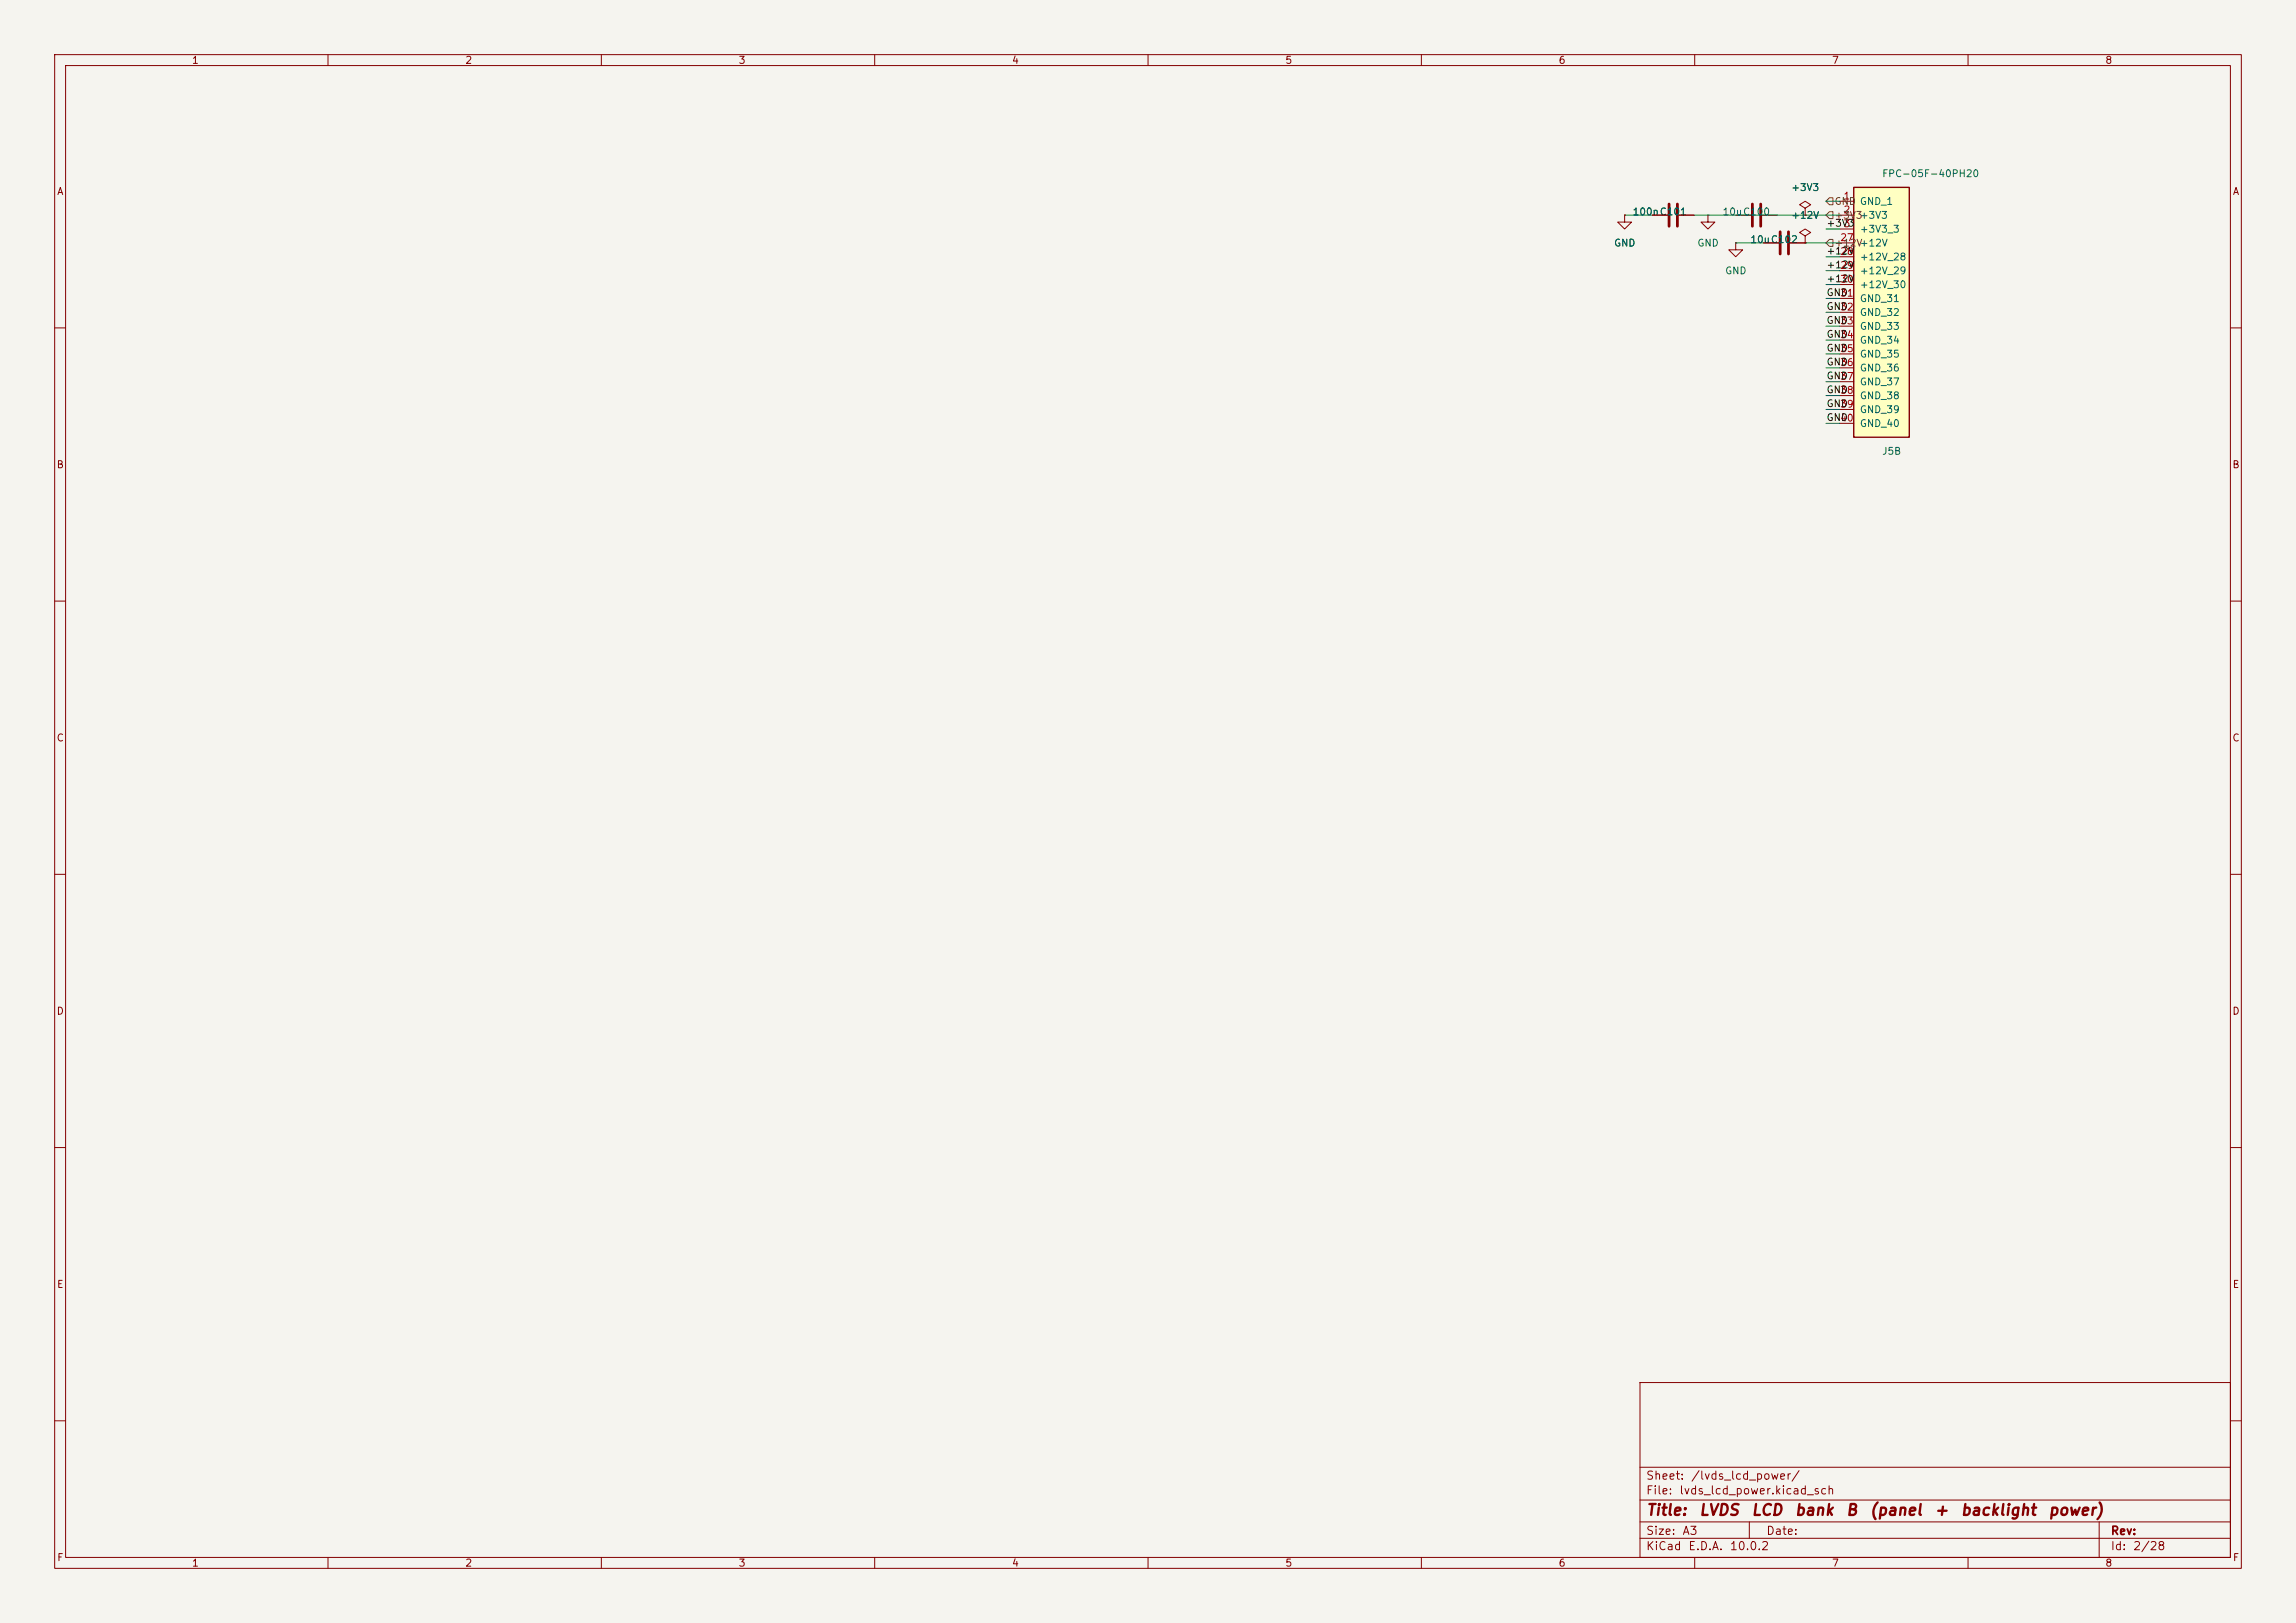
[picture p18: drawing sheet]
(kicad_sch
 (version 20250114)
 (generator "eeschema")
 (generator_version "9.0")
 (paper "A3")
 (title_block
  (title "LVDS LCD bank B (panel + backlight power)"))
 (lib_symbols
  (symbol "FFC_40P_LVDS_POWER:FFC_40P_LVDS_POWER"
   (pin_numbers (hide no))
   (pin_names
    (offset 1.016) (hide no)) (exclude_from_sim yes) (in_bom yes) (on_board yes)
   (property "Reference" "J" (at 0 25.4 0) (effects (font (size 1.27 1.27))))
   (property "Value" "FPC-05F-40PH20" (at 0 -25.4 0) (effects (font (size 1.27 1.27))))
   (property "Footprint" "Connector_FFC-FPC:XUNPU_FPC-05F-40PH20" (at 0 0 0) (effects (font (size 1.27 1.27)) hide))
   (symbol "FFC_40P_LVDS_POWER_0_1"
    (rectangle (start -5.08 22.86) (end 5.08 -22.86) (stroke (width 0.254) (type default)) (fill (type background))))
   (symbol "FFC_40P_LVDS_POWER_1_1"
    (pin power_in line (at -7.62 20.32 0) (length 2.54) (name "GND_1" (effects (font (size 1.27 1.27)) (hide no))) (number "1" (effects (font (size 1.27 1.27)))))
    (pin power_in line (at -7.62 17.78 0) (length 2.54) (name "+3V3" (effects (font (size 1.27 1.27)) (hide no))) (number "2" (effects (font (size 1.27 1.27)))))
    (pin power_in line (at -7.62 15.24 0) (length 2.54) (name "+3V3_3" (effects (font (size 1.27 1.27)) (hide no))) (number "3" (effects (font (size 1.27 1.27)))))
    (pin power_in line (at -7.62 12.7 0) (length 2.54) (name "+12V" (effects (font (size 1.27 1.27)) (hide no))) (number "27" (effects (font (size 1.27 1.27)))))
    (pin power_in line (at -7.62 10.16 0) (length 2.54) (name "+12V_28" (effects (font (size 1.27 1.27)) (hide no))) (number "28" (effects (font (size 1.27 1.27)))))
    (pin power_in line (at -7.62 7.62 0) (length 2.54) (name "+12V_29" (effects (font (size 1.27 1.27)) (hide no))) (number "29" (effects (font (size 1.27 1.27)))))
    (pin power_in line (at -7.62 5.08 0) (length 2.54) (name "+12V_30" (effects (font (size 1.27 1.27)) (hide no))) (number "30" (effects (font (size 1.27 1.27)))))
    (pin power_in line (at -7.62 2.54 0) (length 2.54) (name "GND_31" (effects (font (size 1.27 1.27)) (hide no))) (number "31" (effects (font (size 1.27 1.27)))))
    (pin power_in line (at -7.62 0.0000 0) (length 2.54) (name "GND_32" (effects (font (size 1.27 1.27)) (hide no))) (number "32" (effects (font (size 1.27 1.27)))))
    (pin power_in line (at -7.62 -2.54 0) (length 2.54) (name "GND_33" (effects (font (size 1.27 1.27)) (hide no))) (number "33" (effects (font (size 1.27 1.27)))))
    (pin power_in line (at -7.62 -5.08 0) (length 2.54) (name "GND_34" (effects (font (size 1.27 1.27)) (hide no))) (number "34" (effects (font (size 1.27 1.27)))))
    (pin power_in line (at -7.62 -7.62 0) (length 2.54) (name "GND_35" (effects (font (size 1.27 1.27)) (hide no))) (number "35" (effects (font (size 1.27 1.27)))))
    (pin power_in line (at -7.62 -10.16 0) (length 2.54) (name "GND_36" (effects (font (size 1.27 1.27)) (hide no))) (number "36" (effects (font (size 1.27 1.27)))))
    (pin power_in line (at -7.62 -12.7 0) (length 2.54) (name "GND_37" (effects (font (size 1.27 1.27)) (hide no))) (number "37" (effects (font (size 1.27 1.27)))))
    (pin power_in line (at -7.62 -15.24 0) (length 2.54) (name "GND_38" (effects (font (size 1.27 1.27)) (hide no))) (number "38" (effects (font (size 1.27 1.27)))))
    (pin power_in line (at -7.62 -17.78 0) (length 2.54) (name "GND_39" (effects (font (size 1.27 1.27)) (hide no))) (number "39" (effects (font (size 1.27 1.27)))))
    (pin power_in line (at -7.62 -20.32 0) (length 2.54) (name "GND_40" (effects (font (size 1.27 1.27)) (hide no))) (number "40" (effects (font (size 1.27 1.27))))))
   (embedded_fonts no))
  (symbol "Device:C"
   (pin_numbers (hide yes))
   (pin_names
    (offset 0.254)) (exclude_from_sim no) (in_bom yes) (on_board yes)
   (in_pos_files yes)
   (duplicate_pin_numbers_are_jumpers no)
   (property "Reference" "C" (at 0.635 2.54 0) (show_name no) (do_not_autoplace no) (effects (font (size 1.27 1.27)) (justify left)))
   (property "Value" "C" (at 0.635 -2.54 0) (show_name no) (do_not_autoplace no) (effects (font (size 1.27 1.27)) (justify left)))
   (property "Footprint" "" (at 0.9652 -3.81 0) (show_name no) (do_not_autoplace no) (hide yes) (effects (font (size 1.27 1.27))))
   (property "Datasheet" "" (at 0 0 0) (show_name no) (do_not_autoplace no) (hide yes) (effects (hide yes) (font (size 1.27 1.27))))
   (property "Description" "Unpolarized capacitor" (at 0 0 0) (show_name no) (do_not_autoplace no) (hide yes) (effects (font (size 1.27 1.27))))
   (symbol "C_0_1"
    (polyline (pts (xy -2.032 0.762) (xy 2.032 0.762)) (stroke (width 0.508) (type default)) (fill (type none)))
    (polyline (pts (xy -2.032 -0.762) (xy 2.032 -0.762)) (stroke (width 0.508) (type default)) (fill (type none))))
   (symbol "C_1_1"
    (pin passive line (at 0 3.81 270) (length 2.794) (name "" (effects (font (size 1.27 1.27)))) (number "1" (effects (font (size 1.27 1.27)))))
    (pin passive line (at 0 -3.81 90) (length 2.794) (name "" (effects (font (size 1.27 1.27)))) (number "2" (effects (font (size 1.27 1.27))))))
   (embedded_fonts no))
  (symbol "power:GND"
   (power global)
   (pin_numbers (hide yes))
   (pin_names
    (offset 0) (hide yes)) (exclude_from_sim no) (in_bom yes) (on_board yes)
   (in_pos_files yes)
   (duplicate_pin_numbers_are_jumpers no)
   (property "Reference" "#PWR" (at 0 -6.35 0) (show_name no) (do_not_autoplace no) (hide yes) (effects (font (size 1.27 1.27))))
   (property "Value" "GND" (at 0 -3.81 0) (show_name no) (do_not_autoplace no) (effects (font (size 1.27 1.27))))
   (property "Footprint" "" (at 0 0 0) (show_name no) (do_not_autoplace no) (hide yes) (effects (font (size 1.27 1.27))))
   (property "Datasheet" "" (at 0 0 0) (show_name no) (do_not_autoplace no) (hide yes) (effects (hide yes) (font (size 1.27 1.27))))
   (property "Description" "Power symbol creates a global label with name \"GND\" , ground" (at 0 0 0) (show_name no) (do_not_autoplace no) (hide yes) (effects (font (size 1.27 1.27))))
   (symbol "GND_0_1"
    (polyline (pts (xy 0 0) (xy 0 -1.27) (xy 1.27 -1.27) (xy 0 -2.54) (xy -1.27 -1.27) (xy 0 -1.27)) (stroke (width 0) (type default)) (fill (type none))))
   (symbol "GND_1_1"
    (pin power_in line (at 0 0 270) (length 0) (name "" (effects (font (size 1.27 1.27)))) (number "1" (effects (font (size 1.27 1.27))))))
   (embedded_fonts no))
  (symbol "power:PWR_FLAG"
   (power global)
   (pin_numbers (hide yes))
   (pin_names
    (offset 0) (hide yes)) (exclude_from_sim no) (in_bom yes) (on_board yes)
   (in_pos_files yes)
   (duplicate_pin_numbers_are_jumpers no)
   (property "Reference" "#FLG" (at 0 1.905 0) (show_name no) (do_not_autoplace no) (hide yes) (effects (font (size 1.27 1.27))))
   (property "Value" "PWR_FLAG" (at 0 3.81 0) (show_name no) (do_not_autoplace no) (effects (font (size 1.27 1.27))))
   (property "Footprint" "" (at 0 0 0) (show_name no) (do_not_autoplace no) (hide yes) (effects (font (size 1.27 1.27))))
   (property "Datasheet" "" (at 0 0 0) (show_name no) (do_not_autoplace no) (hide yes) (effects (hide yes) (font (size 1.27 1.27))))
   (property "Description" "Special symbol for telling ERC where power comes from" (at 0 0 0) (show_name no) (do_not_autoplace no) (hide yes) (effects (font (size 1.27 1.27))))
   (symbol "PWR_FLAG_0_0"
    (pin power_out line (at 0 0 90) (length 0) (name "" (effects (font (size 1.27 1.27)))) (number "1" (effects (font (size 1.27 1.27))))))
   (symbol "PWR_FLAG_0_1"
    (polyline (pts (xy 0 0) (xy 0 1.27) (xy -1.016 1.905) (xy 0 2.54) (xy 1.016 1.905) (xy 0 1.27)) (stroke (width 0) (type default)) (fill (type none))))
   (embedded_fonts no)))
 (symbol
  (lib_id "FFC_40P_LVDS_POWER:FFC_40P_LVDS_POWER")
  (at 344.17 57.15 0)
  (unit 1)
  (exclude_from_sim no)
  (in_bom yes)
  (on_board yes)
  (dnp no)
  (fields_autoplaced no)
  (property "Reference" "J5B" (at 344.17 82.55 0.0000) (effects (font (size 1.27 1.27)) (justify left)))
  (property "Value" "FPC-05F-40PH20" (at 344.17 31.75 0.0000) (effects (font (size 1.27 1.27)) (justify left)))
  (property "Footprint" "Connector_FFC-FPC:FPC-05F-40PH20" (at 344.17 57.15 0.0000) (effects (font (size 1.27 1.27)) (hide yes)))
  (property "LCSC" "C2856812" (at 346.71 62.2299 0) (effects (hide yes) (font (size 1.27 1.27)) (justify left)))
  (property "Datasheet" "https://datasheet.lcsc.com/lcsc/XUNPU-FPC-05F-40PH20_C2856812.pdf" (at 344.17 57.15 0) (effects (hide yes) (font (size 1.27 1.27)) (hide yes)))
  (pin "1")
  (pin "2")
  (pin "3")
  (pin "27")
  (pin "28")
  (pin "29")
  (pin "30")
  (pin "31")
  (pin "32")
  (pin "33")
  (pin "34")
  (pin "35")
  (pin "36")
  (pin "37")
  (pin "38")
  (pin "39")
  (pin "40"))
 (symbol
  (lib_id "Device:C")
  (at 321.31 39.37 270)
  (unit 1)
  (exclude_from_sim no)
  (in_bom yes)
  (on_board yes)
  (dnp no)
  (fields_autoplaced no)
  (property "Reference" "C100" (at 323.85 38.735 270) (effects (font (size 1.27 1.27)) (justify left)))
  (property "Value" "10u" (at 318.77 38.735 270) (effects (font (size 1.27 1.27)) (justify left)))
  (property "Footprint" "Capacitor_SMD:C_0603_1608Metric" (at 322.2752 35.56 0.0000) (effects (font (size 1.27 1.27)) (hide yes)))
  (pin "1")
  (pin "2"))
 (symbol
  (lib_id "power:GND")
  (at 312.42 39.37 0)
  (unit 1)
  (exclude_from_sim no)
  (in_bom yes)
  (on_board yes)
  (dnp no)
  (fields_autoplaced no)
  (property "Reference" "#PWR100" (at 312.42 33.02 0.0000) (effects (font (size 1.27 1.27)) (justify left) (hide yes)))
  (property "Value" "GND" (at 312.42 44.45 0) (effects (font (size 1.27 1.27))))
  (property "Footprint" "" (at 312.42 39.37 0.0000) (effects (font (size 1.27 1.27)) (hide yes)))
  (pin "1"))
 (symbol
  (lib_id "Device:C")
  (at 306.07 39.37 270)
  (unit 1)
  (exclude_from_sim no)
  (in_bom yes)
  (on_board yes)
  (dnp no)
  (fields_autoplaced no)
  (property "Reference" "C101" (at 308.61 38.735 270) (effects (font (size 1.27 1.27)) (justify left)))
  (property "Value" "100n" (at 303.53 38.735 270) (effects (font (size 1.27 1.27)) (justify left)))
  (property "Footprint" "Capacitor_SMD:C_0402_1005Metric" (at 307.0352 35.56 0.0000) (effects (font (size 1.27 1.27)) (hide yes)))
  (pin "1")
  (pin "2"))
 (symbol
  (lib_id "power:GND")
  (at 297.18 39.37 0)
  (unit 1)
  (exclude_from_sim no)
  (in_bom yes)
  (on_board yes)
  (dnp no)
  (fields_autoplaced no)
  (property "Reference" "#PWR101" (at 297.18 33.02 0.0000) (effects (font (size 1.27 1.27)) (justify left) (hide yes)))
  (property "Value" "GND" (at 297.18 44.45 0) (effects (font (size 1.27 1.27))))
  (property "Footprint" "" (at 297.18 39.37 0.0000) (effects (font (size 1.27 1.27)) (hide yes)))
  (pin "1"))
 (symbol
  (lib_id "Device:C")
  (at 326.39 44.45 270)
  (unit 1)
  (exclude_from_sim no)
  (in_bom yes)
  (on_board yes)
  (dnp no)
  (fields_autoplaced no)
  (property "Reference" "C102" (at 328.93 43.815 270) (effects (font (size 1.27 1.27)) (justify left)))
  (property "Value" "10u" (at 323.85 43.815 270) (effects (font (size 1.27 1.27)) (justify left)))
  (property "Footprint" "Capacitor_SMD:C_0603_1608Metric" (at 327.3552 40.64 0.0000) (effects (font (size 1.27 1.27)) (hide yes)))
  (pin "1")
  (pin "2"))
 (symbol
  (lib_id "power:GND")
  (at 317.5 44.45 0)
  (unit 1)
  (exclude_from_sim no)
  (in_bom yes)
  (on_board yes)
  (dnp no)
  (fields_autoplaced no)
  (property "Reference" "#PWR102" (at 317.5 38.1 0.0000) (effects (font (size 1.27 1.27)) (justify left) (hide yes)))
  (property "Value" "GND" (at 317.5 49.53 0) (effects (font (size 1.27 1.27))))
  (property "Footprint" "" (at 317.5 44.45 0.0000) (effects (font (size 1.27 1.27)) (hide yes)))
  (pin "1"))
 (symbol
  (lib_id "power:PWR_FLAG")
  (at 330.2 39.37 0)
  (unit 1)
  (exclude_from_sim no)
  (in_bom yes)
  (on_board yes)
  (dnp no)
  (fields_autoplaced no)
  (property "Reference" "#FLG100" (at 330.2 41.275 0.0000) (effects (font (size 1.27 1.27)) (justify left) (hide yes)))
  (property "Value" "+3V3" (at 330.2 34.29 0) (effects (font (size 1.27 1.27))))
  (property "Footprint" "" (at 330.2 39.37 0.0000) (effects (font (size 1.27 1.27)) (hide yes)))
  (pin "1"))
 (symbol
  (lib_id "power:PWR_FLAG")
  (at 330.2 44.45 0)
  (unit 1)
  (exclude_from_sim no)
  (in_bom yes)
  (on_board yes)
  (dnp no)
  (fields_autoplaced no)
  (property "Reference" "#FLG101" (at 330.2 46.355 0.0000) (effects (font (size 1.27 1.27)) (justify left) (hide yes)))
  (property "Value" "+12V" (at 330.2 39.37 0) (effects (font (size 1.27 1.27))))
  (property "Footprint" "" (at 330.2 44.45 0.0000) (effects (font (size 1.27 1.27)) (hide yes)))
  (pin "1"))
 (wire
  (pts (xy 297.18 39.37) (xy 302.26 39.37))
  (stroke (width 0) (type default)))
 (wire
  (pts (xy 309.88 39.37) (xy 336.55 39.37))
  (stroke (width 0) (type default)))
 (wire
  (pts (xy 317.5 44.45) (xy 322.58 44.45))
  (stroke (width 0) (type default)))
 (wire
  (pts (xy 330.2 44.45) (xy 336.55 44.45))
  (stroke (width 0) (type default)))
 (wire
  (pts (xy 334.01 36.83) (xy 336.55 36.83))
  (stroke (width 0) (type default)))
 (wire
  (pts (xy 334.01 41.91) (xy 336.55 41.91))
  (stroke (width 0) (type default)))
 (wire
  (pts (xy 334.01 46.99) (xy 336.55 46.99))
  (stroke (width 0) (type default)))
 (wire
  (pts (xy 334.01 49.53) (xy 336.55 49.53))
  (stroke (width 0) (type default)))
 (wire
  (pts (xy 334.01 52.07) (xy 336.55 52.07))
  (stroke (width 0) (type default)))
 (wire
  (pts (xy 334.01 54.61) (xy 336.55 54.61))
  (stroke (width 0) (type default)))
 (wire
  (pts (xy 334.01 57.15) (xy 336.55 57.15))
  (stroke (width 0) (type default)))
 (wire
  (pts (xy 334.01 59.69) (xy 336.55 59.69))
  (stroke (width 0) (type default)))
 (wire
  (pts (xy 334.01 62.23) (xy 336.55 62.23))
  (stroke (width 0) (type default)))
 (wire
  (pts (xy 334.01 64.77) (xy 336.55 64.77))
  (stroke (width 0) (type default)))
 (wire
  (pts (xy 334.01 67.31) (xy 336.55 67.31))
  (stroke (width 0) (type default)))
 (wire
  (pts (xy 334.01 69.85) (xy 336.55 69.85))
  (stroke (width 0) (type default)))
 (wire
  (pts (xy 334.01 72.39) (xy 336.55 72.39))
  (stroke (width 0) (type default)))
 (wire
  (pts (xy 334.01 74.93) (xy 336.55 74.93))
  (stroke (width 0) (type default)))
 (wire
  (pts (xy 334.01 77.47) (xy 336.55 77.47))
  (stroke (width 0) (type default)))
 (junction
  (at 325.12 39.37)
  (diameter 0)
  (color 0 0 0 0))
 (junction
  (at 317.5 39.37)
  (diameter 0)
  (color 0 0 0 0))
 (junction
  (at 312.42 39.37)
  (diameter 0)
  (color 0 0 0 0))
 (junction
  (at 330.2 39.37)
  (diameter 0)
  (color 0 0 0 0))
 (label "+3V3"
  (at 334.01 41.91 180)
  (effects (font (size 1.27 1.27)) (justify left bottom)))
 (label "+12V"
  (at 334.01 46.99 180)
  (effects (font (size 1.27 1.27)) (justify left bottom)))
 (label "+12V"
  (at 334.01 49.53 180)
  (effects (font (size 1.27 1.27)) (justify left bottom)))
 (label "+12V"
  (at 334.01 52.07 180)
  (effects (font (size 1.27 1.27)) (justify left bottom)))
 (label "GND"
  (at 334.01 54.61 180)
  (effects (font (size 1.27 1.27)) (justify left bottom)))
 (label "GND"
  (at 334.01 57.15 180)
  (effects (font (size 1.27 1.27)) (justify left bottom)))
 (label "GND"
  (at 334.01 59.69 180)
  (effects (font (size 1.27 1.27)) (justify left bottom)))
 (label "GND"
  (at 334.01 62.23 180)
  (effects (font (size 1.27 1.27)) (justify left bottom)))
 (label "GND"
  (at 334.01 64.77 180)
  (effects (font (size 1.27 1.27)) (justify left bottom)))
 (label "GND"
  (at 334.01 67.31 180)
  (effects (font (size 1.27 1.27)) (justify left bottom)))
 (label "GND"
  (at 334.01 69.85 180)
  (effects (font (size 1.27 1.27)) (justify left bottom)))
 (label "GND"
  (at 334.01 72.39 180)
  (effects (font (size 1.27 1.27)) (justify left bottom)))
 (label "GND"
  (at 334.01 74.93 180)
  (effects (font (size 1.27 1.27)) (justify left bottom)))
 (label "GND"
  (at 334.01 77.47 180)
  (effects (font (size 1.27 1.27)) (justify left bottom)))
 (hierarchical_label "GND"
  (shape input)
  (at 334.01 36.83 180)
  (effects (font (size 1.27 1.27)) (justify left)))
 (hierarchical_label "+3V3"
  (shape input)
  (at 334.01 39.37 180)
  (effects (font (size 1.27 1.27)) (justify left)))
 (hierarchical_label "+12V"
  (shape input)
  (at 334.01 44.45 180)
  (effects (font (size 1.27 1.27)) (justify left)))
 (sheet_instances
  (path ""
   (page "1")))
 (embedded_fonts no))
